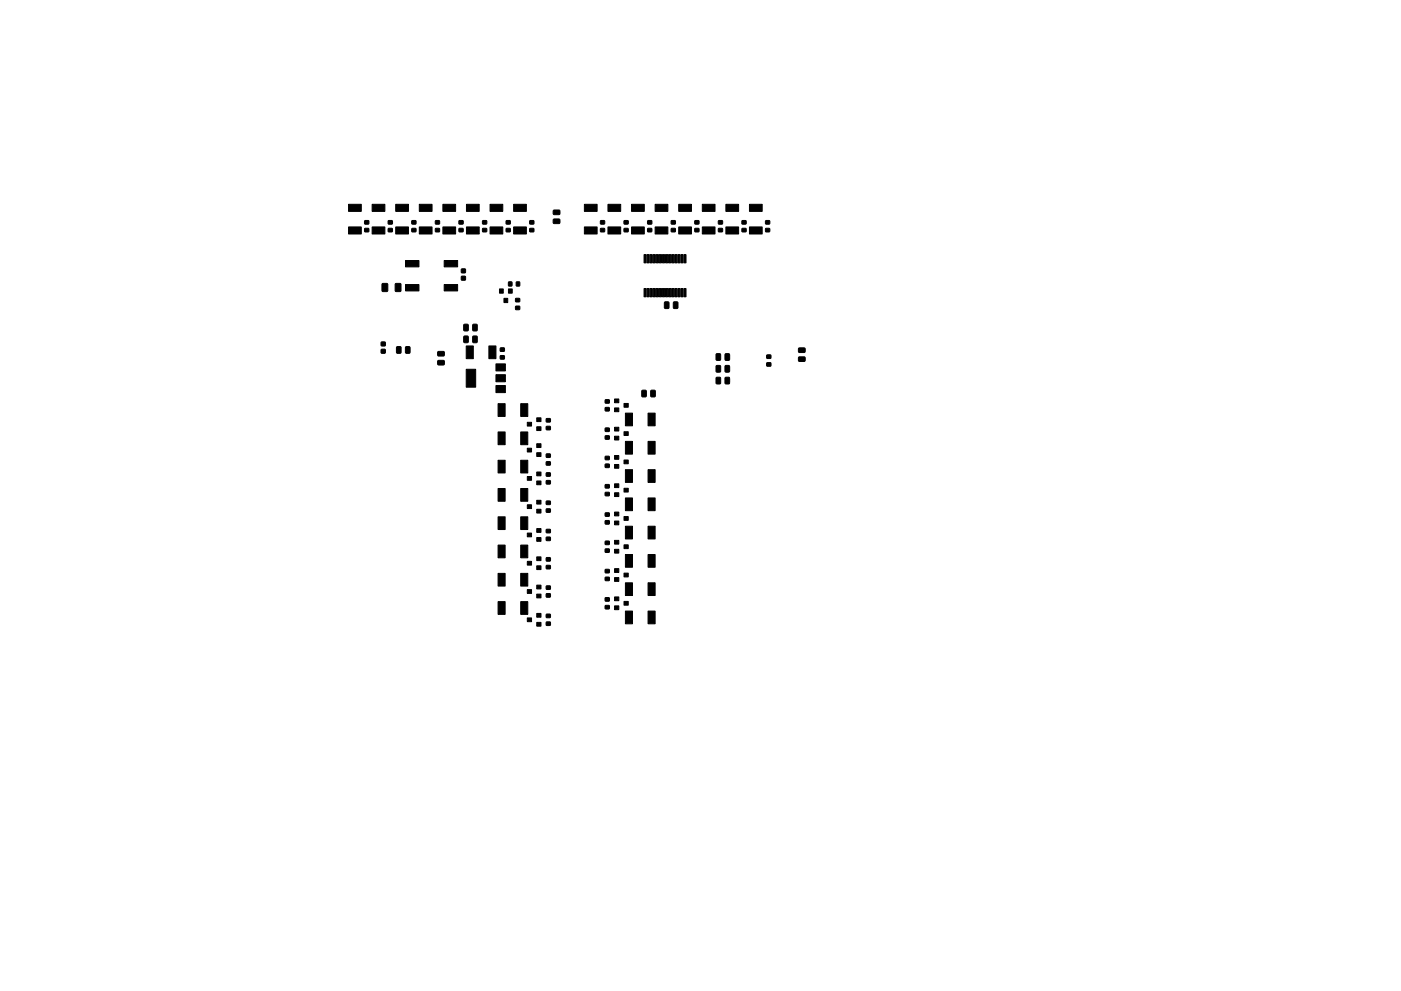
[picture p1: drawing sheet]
<svg xmlns="http://www.w3.org/2000/svg" width="297mm" height="210mm" viewBox="0 0 297 210" stroke-linecap="round" stroke-linejoin="round" font-family="sans-serif">
<g fill="#000" stroke="#000" stroke-width=".21">
<path d="M73.9 48.1h2.7v1.5h-2.7zM73.9 43.3h2.7v1.5h-2.7zM77.3 48.5h.9v.7h-.9zM77.3 46.8h.9v.7h-.9zM78.9 48.1h2.7v1.5h-2.7zM78.9 43.3h2.7v1.5h-2.7zM82.3 48.5h.9v.7h-.9zM82.3 46.8h.9v.7h-.9zM83.9 48.1h2.7v1.5h-2.7zM83.9 43.3h2.7v1.5h-2.7zM87.3 48.5h.9v.7h-.9zM87.3 46.8h.9v.7h-.9z"/>
<path d="M86 55.3h2.8v1.3h-2.8zM88.9 48.1h2.7v1.5h-2.7zM88.9 43.3h2.7v1.5h-2.7zM92.3 48.5h.9v.7h-.9zM92.3 46.8h.9v.7h-.9zM93.9 48.1h2.7v1.5h-2.7zM93.9 43.3h2.7v1.5h-2.7zM94.2 55.3h2.8v1.3h-2.8zM97.3 48.5h.9v.7h-.9zM97.3 46.8h.9v.7h-.9zM97.8 58.6h.9v.8h-.9zM97.8 57.1h.9v.8h-.9z"/>
<path d="M98.9 48.1h2.7v1.5h-2.7zM98.9 43.3h2.7v1.5h-2.7zM102.3 48.5h.9v.7h-.9zM102.3 46.8h.9v.7h-.9zM103.9 48.1h2.7v1.5h-2.7zM103.9 43.3h2.7v1.5h-2.7zM107.3 48.5h.9v.7h-.9zM107.3 46.8h.9v.7h-.9zM107.8 59.8h.7v.9h-.7zM108.9 48.1h2.7v1.5h-2.7zM108.9 43.3h2.7v1.5h-2.7zM109.5 59.8h.7v.9h-.7z"/>
<path d="M112.3 48.5h.9v.7h-.9zM112.3 46.8h.9v.7h-.9zM117.3 46.5h1.3l.1 .2v.6l-.2 .1h-1.1l-.1-.2zM117.3 44.6h1.3l.1 .2v.6l-.2 .1h-1.1l-.1-.2zM123.9 48.1h2.7v1.5h-2.7zM123.9 43.3h2.7v1.5h-2.7zM127.3 48.5h.9v.7h-.9zM127.3 46.8h.9v.7h-.9zM128.9 48.1h2.7v1.5h-2.7zM128.9 43.3h2.7v1.5h-2.7zM132.3 48.5h.9v.7h-.9zM132.3 46.8h.9v.7h-.9z"/>
<path d="M133.9 48.1h2.7v1.5h-2.7zM133.9 43.3h2.7v1.5h-2.7zM136.5 54h.5v1.8h-.5zM137.2 54h.4v1.8h-.4zM137.3 48.5h.9v.7h-.9zM137.3 46.8h.9v.7h-.9zM137.9 54h.4v1.8h-.4zM138.9 48.1h2.7v1.5h-2.7zM138.9 43.3h2.7v1.5h-2.7zM138.5 54h.4v1.8h-.4zM139.2 54h.4v1.8h-.4zM139.8 54h.4v1.8h-.4z"/>
<path d="M140.5 54h.4v1.8h-.4zM141.1 54h.4v1.8h-.4zM141.8 54h.4v1.8h-.4zM142.4 54h.5v1.8h-.5zM142.3 48.5h.9v.7h-.9zM142.3 46.8h.9v.7h-.9zM143 54h.5v1.8h-.5zM143.9 48.1h2.7v1.5h-2.7zM143.9 43.3h2.7v1.5h-2.7zM143.7 54h.5v1.8h-.5zM144.3 54h.5v1.8h-.5zM145 54h.5v1.8h-.5z"/>
<path d="M147.3 48.5h.9v.7h-.9zM147.3 46.8h.9v.7h-.9zM148.9 48.1h2.7v1.5h-2.7zM148.9 43.3h2.7v1.5h-2.7zM152.3 48.5h.9v.7h-.9zM152.3 46.8h.9v.7h-.9zM153.9 48.1h2.7v1.5h-2.7zM153.9 43.3h2.7v1.5h-2.7zM157.3 48.5h.9v.7h-.9zM157.3 46.8h.9v.7h-.9zM158.9 48.1h2.7v1.5h-2.7zM158.9 43.3h2.7v1.5h-2.7z"/>
<path d="M162.3 48.5h.9v.7h-.9zM162.3 46.8h.9v.7h-.9zM80.8 72.6h.9v.8h-.9zM80.8 74.1h.9v.8h-.9zM81 60.2h1.2l-.1 1.6h-1.1zM83.8 60.2h1.2l-.1 1.6h-1.1zM84.1 73.6l.7-.1 .2 .2v1l-.1 .2-.6 .1-.2-.2zM86 73.6l.7-.1 .2 .2v1l-.1 .2-.6 .1-.2-.2zM86 60.4h2.8v1.3h-2.8zM92.8 74.6h1.3l.1 .8-1.3 .1zM92.8 76.5h1.3l.1 .8-1.3 .1zM94.2 60.4h2.8v1.3h-2.8z"/>
<path d="M98.8 73.4h1.6v2.7h-1.6zM98.4 68.8h.7l.2 .1v1.1l-.1 .2h-.7l-.2-.1zM98.4 71.3l.9 .1-.1 1.3-.9-.1zM98.8 78.3h2v3.8h-2zM100.3 68.8h.7l.2 .1v1.1l-.1 .2h-.7l-.2-.1zM100.3 71.3l.9 .1-.1 1.3-.9-.1zM103.7 73.4h1.4v2.7h-1.4zM105.9 61.3h.8v.9h-.8zM106.1 75.5h.8v.7h-.8zM106.1 73.8h.8v.7h-.8zM106.8 63.3h.9v.9h-.9zM105.1 79.5h2v1.5h-2z"/>
<path d="M105.1 77.2h2v1.5h-2zM107.8 61.3h.8v.9h-.8zM109.3 65h.9v.7h-.9zM109.3 63.3h.9v.7h-.9zM136.5 61.2h.5v1.8h-.5zM137.2 61.2h.4v1.8h-.4zM137.9 61.2h.4v1.8h-.4zM138.5 61.2h.4v1.8h-.4zM139.2 61.2h.4v1.8h-.4zM139.8 61.2h.4v1.8h-.4zM140.5 61.2h.4v1.8h-.4zM141.1 61.2h.4v1.8h-.4z"/>
<path d="M140.9 64.1l.7-.1 .2 .2v1l-.1 .2-.6 .1-.2-.2zM141.8 61.2h.4v1.8h-.4zM142.4 61.2h.5v1.8h-.5zM143 61.2h.5v1.8h-.5zM142.8 64.1l.7-.1 .2 .2v1l-.1 .2-.6 .1-.2-.2zM143.7 61.2h.5v1.8h-.5zM144.3 61.2h.5v1.8h-.5zM145 61.2h.5v1.8h-.5zM151.9 77.6l.7-.1 .2 .2v1l-.1 .2-.7 .1-.2-.2zM151.9 75.1h.9l-.1 1.3h-.9zM153.8 77.6l.7-.1 .2 .2v1l-.1 .2-.7 .1-.2-.2zM153.8 75.1h.9l-.1 1.3h-.9z"/>
<path d="M162.6 75.3h.8v.7h-.8zM162.6 77h.8v.7h-.8zM169.3 75.8l1.3-.1 .1 .9-1.3 .1zM169.3 73.9l1.3-.1 .1 .9-1.3 .1zM105.6 97.6h1.5v2.7h-1.5zM105.6 91.6h1.5v2.7h-1.5zM105.6 85.6h1.5v2.7h-1.5zM105.1 81.8h2v1.5h-2zM110.4 97.6h1.5v2.7h-1.5zM110.4 91.6h1.5v2.7h-1.5zM110.4 85.6h1.5v2.7h-1.5zM111.8 95.1h.9v.8h-.9z"/>
<path d="M111.8 89.6h.9v.8h-.9zM113.8 96h.9v.8h-.9zM113.8 94.1h.9v.8h-.9zM113.8 90.5h.9v.8h-.9zM113.8 88.6h.9v.8h-.9zM115.8 98h.9v.7h-.9zM115.8 96.3h.9v.7h-.9zM115.8 88.8h.9v.7h-.9zM115.8 90.5h.9v.7h-.9zM128.3 98.5h.9v.7h-.9zM128.3 96.8h.9v.7h-.9zM128.3 92.5h.9v.7h-.9z"/>
<path d="M128.3 90.8h.9v.7h-.9zM128.3 86.5h.9v.7h-.9zM128.3 84.8h.9v.7h-.9zM130.3 96.6h.9v.8h-.9zM130.3 98.5h.9v.8h-.9zM130.3 90.6h.9v.8h-.9zM130.3 92.5h.9v.8h-.9zM130.3 84.6h.9v.8h-.9zM130.3 86.5h.9v.8h-.9zM132.3 97.6h.9v.8h-.9zM132.3 91.6h.9v.8h-.9zM132.3 85.6h.9v.8h-.9z"/>
<path d="M132.6 93.6h1.5v2.7h-1.5zM132.6 87.6h1.5v2.7h-1.5zM136.1 82.8h.7l.2 .1v1.1l-.1 .2h-.6l-.2-.1zM137.4 93.6h1.5v2.7h-1.5zM137.4 87.6h1.5v2.7h-1.5zM138 82.8h.7l.2 .1v1.1l-.1 .2h-.6l-.2-.1zM151.9 80.1h.9l-.1 1.3h-.9zM153.8 80.1h.9l-.1 1.3h-.9zM105.6 115.6h1.5v2.7h-1.5zM105.6 109.6h1.5v2.7h-1.5zM105.6 103.6h1.5v2.7h-1.5zM110.4 115.6h1.5v2.7h-1.5z"/>
<path d="M110.4 109.6h1.5v2.7h-1.5zM110.4 103.6h1.5v2.7h-1.5zM111.8 119.1h.9v.8h-.9zM111.8 113.1h.9v.8h-.9zM111.8 107.1h.9v.8h-.9zM111.8 101.1h.9v.8h-.9zM113.8 118.1h.9v.8h-.9zM113.8 114h.9v.8h-.9zM113.8 112.1h.9v.8h-.9zM113.8 108h.9v.8h-.9zM113.8 106.1h.9v.8h-.9zM113.8 102h.9v.8h-.9z"/>
<path d="M113.8 100.1h.9v.8h-.9zM115.8 118.3h.9v.7h-.9zM115.8 120h.9v.7h-.9zM115.8 112.3h.9v.7h-.9zM115.8 114h.9v.7h-.9zM115.8 106.3h.9v.7h-.9zM115.8 108h.9v.7h-.9zM115.8 100.3h.9v.7h-.9zM115.8 102h.9v.7h-.9zM128.3 116.5h.9v.7h-.9zM128.3 114.8h.9v.7h-.9zM128.3 110.5h.9v.7h-.9z"/>
<path d="M128.3 108.8h.9v.7h-.9zM128.3 104.5h.9v.7h-.9zM128.3 102.8h.9v.7h-.9zM130.3 114.6h.9v.8h-.9zM130.3 116.5h.9v.8h-.9zM130.3 108.6h.9v.8h-.9zM130.3 110.5h.9v.8h-.9zM130.3 102.6h.9v.8h-.9zM130.3 104.5h.9v.8h-.9zM132.3 115.6h.9v.8h-.9zM132.3 109.6h.9v.8h-.9zM132.3 103.6h.9v.8h-.9z"/>
<path d="M132.6 111.6h1.5v2.7h-1.5zM132.6 105.6h1.5v2.7h-1.5zM132.6 99.6h1.5v2.7h-1.5zM137.4 111.6h1.5v2.7h-1.5zM137.4 105.6h1.5v2.7h-1.5zM137.4 99.6h1.5v2.7h-1.5zM105.6 127.6h1.5v2.7h-1.5zM105.6 121.6h1.5v2.7h-1.5zM110.4 127.6h1.5v2.7h-1.5zM110.4 121.6h1.5v2.7h-1.5zM111.8 131.1h.9v.8h-.9zM111.8 125.1h.9v.8h-.9z"/>
<path d="M113.8 132h.9v.8h-.9zM113.8 130.1h.9v.8h-.9zM113.8 126h.9v.8h-.9zM113.8 124.1h.9v.8h-.9zM113.8 120h.9v.8h-.9zM115.8 130.3h.9v.7h-.9zM115.8 132h.9v.7h-.9zM115.8 124.3h.9v.7h-.9zM115.8 126h.9v.7h-.9zM128.3 128.5h.9v.7h-.9zM128.3 126.8h.9v.7h-.9zM128.3 122.5h.9v.7h-.9z"/>
<path d="M128.3 120.8h.9v.7h-.9zM130.3 126.6h.9v.8h-.9zM130.3 128.5h.9v.8h-.9zM130.3 120.6h.9v.8h-.9zM130.3 122.5h.9v.8h-.9zM132.3 127.6h.9v.8h-.9zM132.3 121.6h.9v.8h-.9zM132.6 129.6h1.5v2.7h-1.5zM132.6 123.6h1.5v2.7h-1.5zM132.6 117.6h1.5v2.7h-1.5zM137.4 129.6h1.5v2.7h-1.5zM137.4 123.6h1.5v2.7h-1.5z"/>
<path d="M137.4 117.6h1.5v2.7h-1.5z"/>
</g>
</svg>
